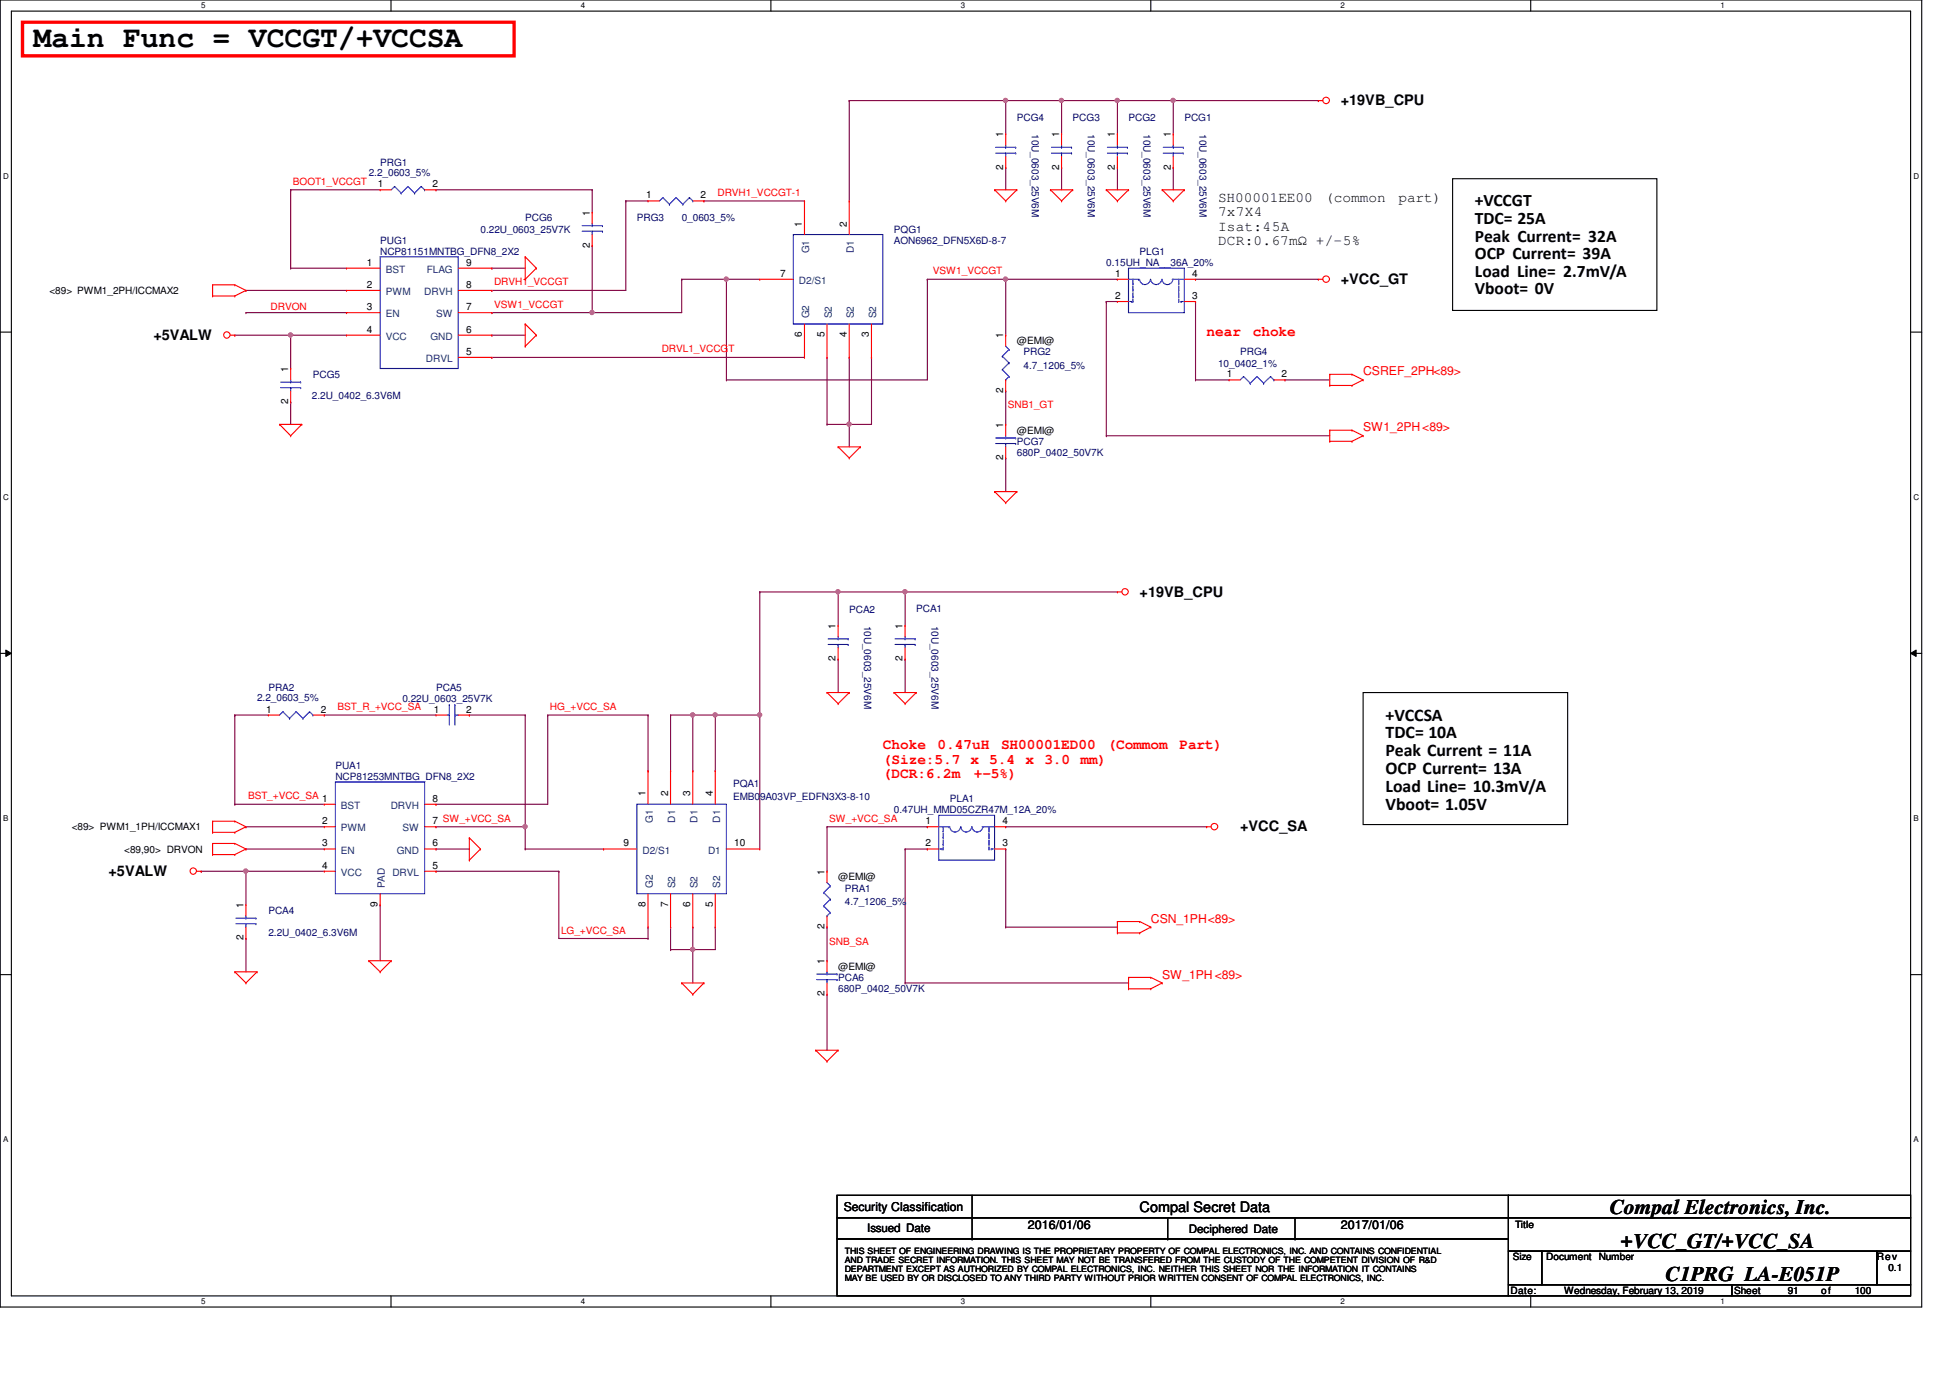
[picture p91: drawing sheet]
<svg xmlns="http://www.w3.org/2000/svg" width="297mm" height="210mm" viewBox="0 0 297 210" stroke-linecap="round" stroke-linejoin="round" font-family="sans-serif">
<defs><g id="words">
<text font-size="4.5" x="5.1" y="7.2">Main Func = VCCGT/+VCCSA</text>
<g font-size="3.2">
<text x="245.1" y="184.9">Compal Electronics, Inc.</text>
<text x="246.8" y="190.1">+VCC_GT/+VCC_SA</text>
<text x="253.6" y="195.2">C1PRG LA-E051P</text>
</g>
<g font-size="2.7">
<text x="224.7" y="31.5">+VCCGT</text>
<text x="224.7" y="34.1">TDC= 25A</text>
<text x="224.7" y="36.8">Peak Current= 32A</text>
<text x="224.7" y="39.5">OCP Current= 39A</text>
<text x="224.7" y="42.1">Load Line= 2.7mV/A</text>
<text x="224.7" y="44.8">Vboot= 0V</text>
<text x="211.1" y="109.8">+VCCSA</text>
<text x="211.1" y="112.5">TDC= 10A</text>
<text x="211.1" y="115.2">Peak Current = 11A</text>
<text x="211.1" y="117.9">OCP Current= 13A</text>
<text x="211.1" y="120.6">Load Line= 10.3mV/A</text>
<text x="211.1" y="123.3">Vboot= 1.05V</text>
</g>
<g font-size="2.2">
<text x="204.3" y="16">+19VB_CPU</text>
<text x="185.5" y="30.7">SH00001EE00</text>
<text x="185.5" y="32.9">7x7X4</text>
<text x="185.5" y="35.1">Isat:45A</text>
<text x="201.9" y="30.7">(common</text>
<text x="213" y="30.7">part)</text>
<text x="185.5" y="37.3">DCR:0.67mΩ +/-5%</text>
<text x="204.3" y="43.3">+VCC_GT</text>
<text x="23.4" y="51.8">+5VALW</text>
<text x="173.6" y="90.9">+19VB_CPU</text>
<text x="188.9" y="126.6">+VCC_SA</text>
<text x="16.5" y="133.4">+5VALW</text>
<text x="173.6" y="184.6">Compal Secret Data</text>
</g>
<g font-size="2.2" fill="#f00">
<text x="183.8" y="51.2">near</text>
<text x="190.8" y="51.2">choke</text>
<text x="134.5" y="114.1">Choke</text>
<text x="134.5" y="116.3">(Size:5.7 x</text>
<text x="134.5" y="118.5">(DCR:6.2m</text>
<text x="142.8" y="114.1">0.47uH</text>
<text x="148.3" y="118.5">+-5%)</text>
<text x="150.7" y="116.3">5.4</text>
<text x="152.5" y="114.1">SH00001ED00</text>
<text x="156.2" y="116.3">x</text>
<text x="159.1" y="116.3">3.0</text>
<text x="164.6" y="116.3">mm)</text>
<text x="168.7" y="114.1">(Commom</text>
<text x="179.7" y="114.1">Part)</text>
</g>
<g font-size="1.9" fill="#f00">
<text x="207.6" y="57.1">CSREF_2PH&lt;89&gt;</text>
<text x="207.6" y="65.7">SW1_2PH&lt;89&gt;</text>
<text x="175.3" y="140.5">CSN_1PH&lt;89&gt;</text>
<text x="177" y="149.1">SW_1PH&lt;89&gt;</text>
</g>
<g font-size="1.9">
<text x="128.5" y="184.4">Security Classification</text>
<text x="156.6" y="187.2">2016/01/06</text>
<text x="204.2" y="187.2">2017/01/06</text>
</g>
<g font-size="1.8">
<text x="132.1" y="187.6">Issued Date</text>
<text x="181.1" y="187.8">Deciphered Date</text>
</g>
<g font-size="1.5">
<text x="152.8" y="20.9" transform="rotate(-90 152.8 20.9)">1</text>
<text x="161.3" y="20.9" transform="rotate(-90 161.3 20.9)">1</text>
<text x="169.8" y="20.9" transform="rotate(-90 169.8 20.9)">1</text>
<text x="178.3" y="20.9" transform="rotate(-90 178.3 20.9)">1</text>
<text x="57.6" y="28.5">1</text>
<text x="65.9" y="28.5">2</text>
<text x="152.8" y="25.9" transform="rotate(-90 152.8 25.9)">2</text>
<text x="161.3" y="25.9" transform="rotate(-90 161.3 25.9)">2</text>
<text x="169.8" y="25.9" transform="rotate(-90 169.8 25.9)">2</text>
<text x="178.3" y="25.9" transform="rotate(-90 178.3 25.9)">2</text>
<text x="89.8" y="32.8" transform="rotate(-90 89.8 32.8)">1</text>
<text x="98.4" y="30.2">1</text>
<text x="106.7" y="30.2">2</text>
<text x="122.2" y="34.5" transform="rotate(-90 122.2 34.5)">1</text>
<text x="129" y="34.5" transform="rotate(-90 129 34.5)">2</text>
<text x="55.9" y="40.5">1</text>
<text x="71" y="40.5">9</text>
<text x="89.8" y="37.8" transform="rotate(-90 89.8 37.8)">2</text>
<text x="7.5" y="44.8">&lt;89&gt; PWM1_2PH/ICCMAX2</text>
<text x="55.9" y="47.2">3</text>
<text x="55.9" y="43.9">2</text>
<text x="71" y="47.2">7</text>
<text x="71" y="43.9">8</text>
<text x="118.8" y="42.2">7</text>
<text x="169.9" y="45.5">2</text>
<text x="169.9" y="42.2">1</text>
<text x="181.6" y="42.2">4</text>
<text x="181.6" y="45.5">3</text>
<text x="55.9" y="50.7">4</text>
<text x="71" y="50.7">6</text>
<text x="122.2" y="51.4" transform="rotate(-90 122.2 51.4)">6</text>
<text x="125.6" y="51.4" transform="rotate(-90 125.6 51.4)">5</text>
<text x="129" y="51.4" transform="rotate(-90 129 51.4)">4</text>
<text x="132.4" y="51.4" transform="rotate(-90 132.4 51.4)">3</text>
<text x="152.8" y="51.6" transform="rotate(-90 152.8 51.6)">1</text>
<text x="154.9" y="52.4">@EMI@</text>
<text x="43.9" y="56.7" transform="rotate(-90 43.9 56.7)">1</text>
<text x="71" y="54.1">5</text>
<text x="152.8" y="59.9" transform="rotate(-90 152.8 59.9)">2</text>
<text x="186.9" y="57.5">1</text>
<text x="195.2" y="57.5">2</text>
<text x="43.9" y="61.6" transform="rotate(-90 43.9 61.6)">2</text>
<text x="152.8" y="65.2" transform="rotate(-90 152.8 65.2)">1</text>
<text x="152.8" y="70.1" transform="rotate(-90 152.8 70.1)">2</text>
<text x="154.9" y="66">@EMI@</text>
<text x="127.3" y="95.8" transform="rotate(-90 127.3 95.8)">1</text>
<text x="137.5" y="95.8" transform="rotate(-90 137.5 95.8)">1</text>
<text x="127.3" y="100.7" transform="rotate(-90 127.3 100.7)">2</text>
<text x="137.5" y="100.7" transform="rotate(-90 137.5 100.7)">2</text>
<text x="40.6" y="108.5">1</text>
<text x="48.8" y="108.5">2</text>
<text x="66.1" y="108.5">1</text>
<text x="71" y="108.5">2</text>
<text x="49.1" y="125.6">2</text>
<text x="65.9" y="122.1">8</text>
<text x="65.9" y="125.6">7 SW_+VCC_SA</text>
<text x="98.3" y="121.3" transform="rotate(-90 98.3 121.3)">1</text>
<text x="101.8" y="121.3" transform="rotate(-90 101.8 121.3)">2</text>
<text x="105.1" y="121.3" transform="rotate(-90 105.1 121.3)">3</text>
<text x="108.6" y="121.3" transform="rotate(-90 108.6 121.3)">4</text>
<text x="141" y="125.6">1</text>
<text x="152.7" y="125.6">4</text>
<text x="10.9" y="126.5">&lt;89&gt; PWM1_1PH/ICCMAX1</text>
<text x="18.9" y="129.9">&lt;89,90&gt; DRVON</text>
<text x="49.1" y="128.9">3</text>
<text x="65.9" y="128.9">6</text>
<text x="95" y="128.9">9</text>
<text x="111.8" y="128.9">10</text>
<text x="141" y="128.9">2</text>
<text x="152.7" y="128.9">3</text>
<text x="49.1" y="132.3">4</text>
<text x="65.9" y="132.3">5</text>
<text x="125.6" y="133.3" transform="rotate(-90 125.6 133.3)">1</text>
<text x="127.7" y="134.1">@EMI@</text>
<text x="37.1" y="143.2" transform="rotate(-90 37.1 143.2)">2</text>
<text x="37.1" y="138.3" transform="rotate(-90 37.1 138.3)">1</text>
<text x="57.5" y="138.2" transform="rotate(-90 57.5 138.2)">9</text>
<text x="98.3" y="138.2" transform="rotate(-90 98.3 138.2)">8</text>
<text x="101.8" y="138.2" transform="rotate(-90 101.8 138.2)">7</text>
<text x="105.1" y="138.2" transform="rotate(-90 105.1 138.2)">6</text>
<text x="108.6" y="138.2" transform="rotate(-90 108.6 138.2)">5</text>
<text x="125.6" y="141.6" transform="rotate(-90 125.6 141.6)">2</text>
<text x="125.6" y="146.8" transform="rotate(-90 125.6 146.8)">1</text>
<text x="127.7" y="147.7">@EMI@</text>
<text x="125.6" y="151.8" transform="rotate(-90 125.6 151.8)">2</text>
<text x="230.5" y="192">Size</text>
<text x="230.8" y="187.1">Title</text>
<text x="235.5" y="192">Document</text>
<text x="243.5" y="192">Number</text>
<text x="285.9" y="192">Rev</text>
<text x="230.1" y="197.1">Date:</text>
<text x="238.3" y="197.1">Wednesday, February 13, 2019</text>
<text x="264.2" y="197.1">Sheet</text>
<text x="272.3" y="197.1">91</text>
<text x="277.4" y="197.1">of</text>
<text x="282.5" y="197.1">100</text>
<text x="287.6" y="193.7">0.1</text>
</g>
<g font-size="1.5" fill="#000080">
<text x="154.9" y="18.4">PCG4</text>
<text x="157.2" y="20.4" transform="rotate(90 157.2 20.4)">10U_0603_25V6M</text>
<text x="163.4" y="18.4">PCG3</text>
<text x="165.7" y="20.4" transform="rotate(90 165.7 20.4)">10U_0603_25V6M</text>
<text x="171.9" y="18.4">PCG2</text>
<text x="174.2" y="20.4" transform="rotate(90 174.2 20.4)">10U_0603_25V6M</text>
<text x="180.4" y="18.4">PCG1</text>
<text x="182.7" y="20.4" transform="rotate(90 182.7 20.4)">10U_0603_25V6M</text>
<text x="56.2" y="26.8">2.2_0603_5%</text>
<text x="57.9" y="25.2">PRG1</text>
<text x="73.2" y="35.4">0.22U_0603_25V7K</text>
<text x="80" y="33.7">PCG6</text>
<text x="97" y="33.7">PRG3</text>
<text x="103.8" y="33.7">0_0603_5%</text>
<text x="136.2" y="35.4">PQG1</text>
<text x="57.9" y="37.1">PUG1</text>
<text x="57.9" y="38.8">NCP81151MNTBG_DFN8_2X2</text>
<text x="136.2" y="37.1">AON6962_DFN5X6D-8-7</text>
<text x="168.5" y="40.5">0.15UH_NA__36A_20%</text>
<text x="173.6" y="38.8">PLG1</text>
<text x="47.7" y="57.5">PCG5</text>
<text x="155.9" y="54.1">PRG2</text>
<text x="155.9" y="56.2">4.7_1206_5%</text>
<text x="185.5" y="55.8">10_0402_1%</text>
<text x="188.9" y="54.1">PRG4</text>
<text x="47.5" y="60.8">2.2U_0402_6.3V6M</text>
<text x="154.9" y="67.8">PCG7</text>
<text x="154.9" y="69.5">680P_0402_50V7K</text>
<text x="129.4" y="93.3">PCA2</text>
<text x="131.6" y="95.3" transform="rotate(90 131.6 95.3)">10U_0603_25V6M</text>
<text x="139.6" y="93.3">PCA1</text>
<text x="141.9" y="95.3" transform="rotate(90 141.9 95.3)">10U_0603_25V6M</text>
<text x="39.2" y="106.7">2.2_0603_5%</text>
<text x="40.9" y="105.2">PRA2</text>
<text x="61.3" y="106.9">0.22U_0603_25V7K</text>
<text x="66.4" y="105.2">PCA5</text>
<text x="51.1" y="117.1">PUA1</text>
<text x="51.1" y="118.8">NCP81253MNTBG_DFN8_2X2</text>
<text x="111.7" y="119.8">PQA1</text>
<text x="111.7" y="121.9">EMB09A03VP_EDFN3X3-8-10</text>
<text x="136.2" y="123.9">0.47UH_MMD05CZR47M_12A_20%</text>
<text x="144.7" y="122.2">PLA1</text>
<text x="128.7" y="135.8">PRA1</text>
<text x="128.7" y="137.9">4.7_1206_5%</text>
<text x="40.9" y="139.2">PCA4</text>
<text x="40.9" y="142.6">2.2U_0402_6.3V6M</text>
<text x="127.7" y="149.4">PCA6</text>
<text x="127.7" y="151.1">680P_0402_50V7K</text>
</g>
<g font-size="1.5" fill="#f00">
<text x="44.6" y="28.2">BOOT1_VCCGT</text>
<text x="109.3" y="29.8">DRVH1_VCCGT-1</text>
<text x="142.1" y="41.8">VSW1_VCCGT</text>
<text x="41.2" y="47.3">DRVON</text>
<text x="75.3" y="46.9">VSW1_VCCGT</text>
<text x="75.3" y="43.5">DRVH1_VCCGT</text>
<text x="100.8" y="53.7">DRVL1_VCCGT</text>
<text x="153.5" y="62.2">SNB1_GT</text>
<text x="51.4" y="108.2">BST_R_+VCC_SA</text>
<text x="83.8" y="108.2">HG_+VCC_SA</text>
<text x="37.8" y="121.7">BST_+VCC_SA 1</text>
<text x="126.3" y="125.2">SW_+VCC_SA</text>
<text x="85.5" y="142.2">LG_+VCC_SA</text>
<text x="126.3" y="143.9">SNB_SA</text>
</g>
<g font-size="1.5" fill="#004080">
<text x="58.8" y="41.6">BST</text>
<text x="65" y="41.6">FLAG</text>
<text x="123.3" y="38.6" transform="rotate(-90 123.3 38.6)">G1</text>
<text x="130.1" y="38.5" transform="rotate(-90 130.1 38.5)">D1</text>
<text x="58.8" y="45">PWM</text>
<text x="64.6" y="45">DRVH</text>
<text x="121.7" y="43.3">D2/S1</text>
<text x="58.8" y="51.8">VCC</text>
<text x="58.8" y="48.3">EN</text>
<text x="65.6" y="51.8">GND</text>
<text x="66.4" y="48.3">SW</text>
<text x="123.3" y="48.5" transform="rotate(-90 123.3 48.5)">G2</text>
<text x="126.7" y="48.5" transform="rotate(-90 126.7 48.5)">S2</text>
<text x="130.1" y="48.5" transform="rotate(-90 130.1 48.5)">S2</text>
<text x="133.5" y="48.5" transform="rotate(-90 133.5 48.5)">S2</text>
<text x="64.9" y="55.2">DRVL</text>
<text x="51.9" y="123.2">BST</text>
<text x="59.5" y="123.2">DRVH</text>
<text x="99.4" y="125.4" transform="rotate(-90 99.4 125.4)">G1</text>
<text x="102.9" y="125.3" transform="rotate(-90 102.9 125.3)">D1</text>
<text x="106.2" y="125.3" transform="rotate(-90 106.2 125.3)">D1</text>
<text x="109.7" y="125.3" transform="rotate(-90 109.7 125.3)">D1</text>
<text x="51.9" y="130">EN</text>
<text x="51.9" y="126.7">PWM</text>
<text x="60.4" y="130">GND</text>
<text x="61.3" y="126.7">SW</text>
<text x="97.9" y="130">D2/S1</text>
<text x="107.9" y="130">D1</text>
<text x="51.9" y="133.4">VCC</text>
<text x="58.6" y="135.3" transform="rotate(-90 58.6 135.3)">PAD</text>
<text x="59.8" y="133.4">DRVL</text>
<text x="99.4" y="135.3" transform="rotate(-90 99.4 135.3)">G2</text>
<text x="102.9" y="135.3" transform="rotate(-90 102.9 135.3)">S2</text>
<text x="106.2" y="135.3" transform="rotate(-90 106.2 135.3)">S2</text>
<text x="109.7" y="135.3" transform="rotate(-90 109.7 135.3)">S2</text>
</g>
<g font-size="1.3">
<text x="128.7" y="191.1">THIS SHEET OF ENGINEERING DRAWING IS THE PROPRIETARY PROPERTY OF COMPAL ELECTRONICS, INC. AND CONTAINS CONFIDENTIAL</text>
<text x="128.7" y="192.4">AND TRADE SECRET INFORMATION. THIS SHEET MAY NOT BE TRANSFERED FROM THE CUSTODY OF THE COMPETENT DIVISION OF R&amp;D</text>
<text x="128.7" y="193.8">DEPARTMENT EXCEPT AS AUTHORIZED BY COMPAL ELECTRONICS, INC. NEITHER THIS SHEET NOR THE INFORMATION IT CONTAINS</text>
<text x="128.7" y="195.2">MAY BE USED BY OR DISCLOSED TO ANY THIRD PARTY WITHOUT PRIOR WRITTEN CONSENT OF COMPAL ELECTRONICS, INC.</text>
</g>
<g font-size="1.2">
<text x="30.6" y="1.3">5</text>
<text x="88.5" y="1.3">4</text>
<text x="146.3" y="1.3">3</text>
<text x="204.2" y="1.3">2</text>
<text x="262.1" y="1.3">1</text>
<text x=".5" y="27.2">D</text>
<text x="291.5" y="27.2">D</text>
<text x=".5" y="76.1">C</text>
<text x="291.5" y="76.1">C</text>
<text x=".5" y="125.1">B</text>
<text x="291.5" y="125.1">B</text>
<text x=".5" y="174">A</text>
<text x="291.5" y="174">A</text>
<text x="30.6" y="198.7">5</text>
<text x="88.5" y="198.7">4</text>
<text x="146.3" y="198.7">3</text>
<text x="204.2" y="198.7">2</text>
<text x="262.1" y="198.7">1</text>
</g>
</g></defs>
<path d="M0 0h292.7v199.1h-292.7zM1.7 1.7h289.3v195.7h-289.3z" fill="none" stroke="#000" stroke-width=".17"/>
<g fill="#fff">
<path d="M30.6 .2h.7v1.3h-.7z"/>
<path d="M30.6 197.6h.7v1.3h-.7z"/>
</g>
<path d="M59.6 0v1.7M59.6 197.4v1.7" fill="none" stroke="#000" stroke-width=".17"/>
<g fill="#fff">
<path d="M88.5 .2h.6v1.3h-.6z"/>
<path d="M88.5 197.6h.6v1.3h-.6z"/>
</g>
<path d="M117.4 0v1.7M117.4 197.4v1.7" fill="none" stroke="#000" stroke-width=".17"/>
<g fill="#fff">
<path d="M146.3 .2h.7v1.3h-.7z"/>
<path d="M146.3 197.6h.7v1.3h-.7z"/>
</g>
<path d="M175.3 0v1.7M175.3 197.4v1.7" fill="none" stroke="#000" stroke-width=".17"/>
<g fill="#fff">
<path d="M204.2 .2h.6v1.3h-.6z"/>
<path d="M204.2 197.6h.6v1.3h-.6z"/>
</g>
<path d="M233.2 0v1.7M233.2 197.4v1.7" fill="none" stroke="#000" stroke-width=".17"/>
<g fill="#fff">
<path d="M262.1 .2h.6v1.3h-.6z"/>
<path d="M262.1 197.6h.6v1.3h-.6z"/>
<path d="M.5 26.1h.8v1.4h-.8z"/>
<path d="M291.5 26.1h.8v1.4h-.8z"/>
<path d="M.5 75h.8v1.4h-.8z"/>
<path d="M291.5 75h.8v1.4h-.8z"/>
</g>
<path d="M0 50.6h1.7M291 50.6h1.7" fill="none" stroke="#000" stroke-width=".17"/>
<g fill="#fff">
<path d="M.5 124h.7v1.3h-.7z"/>
<path d="M291.5 124h.7v1.3h-.7z"/>
</g>
<path d="M0 99.5h1.7M291 99.5h1.7" fill="none" stroke="#000" stroke-width=".17"/>
<path d="M.9 99l.8 .5-.8 .5zM291 99.5l.9-.5v1z" fill="#000"/>
<path d="M.9 99l.8 .5-.8 .5zM291 99.5l.9-.5v1z" fill="none" stroke="#000" stroke-width=".15"/>
<g fill="#fff">
<path d="M.5 172.9h.7v1.3h-.7z"/>
<path d="M291.5 172.9h.7v1.3h-.7z"/>
</g>
<path d="M221.3 27.2h31.1v20.1h-31.1zM207.6 105.5h31.2v20.1h-31.2zM0 148.5h1.7M291 148.5h1.7" fill="none" stroke="#000" stroke-width=".17"/>
<path d="M3.4 3.4h74.9v5.1h-74.9z" fill="none" stroke="#f00" stroke-width=".51"/>
<path d="M129.4 15.3h.1M129.4 15.3v15.3M107.2 30.6h.1M107.2 30.6h15.4M141.3 42.5h.1M141.3 42.5h11.9M153.2 42.5h.1M153.2 42.5v8.6M153.2 59.6h.1M153.2 59.6v5M153.2 69.8h.1M153.2 69.8v5.1" fill="none" stroke="#800040" stroke-width=".17"/>
<circle cx="153.2" cy="42.5" r=".32" fill="#f0f"/>
<circle cx="153.2" cy="42.5" r=".32" fill="none" stroke="#f0f" stroke-width=".17"/>
<path d="M129.4 54.4h.1M129.4 54.4v10.2M132.8 54.4h.1M132.8 54.4v10.2h-3.4M129.4 64.6h.1M168.5 66.4h.1M168.5 66.4h34.1" fill="none" stroke="#800040" stroke-width=".17"/>
<circle cx="129.3" cy="64.6" r=".32" fill="#f0f"/>
<circle cx="129.3" cy="64.6" r=".32" fill="none" stroke="#f0f" stroke-width=".17"/>
<path d="M153.2 15.3h.1M153.2 15.3v5.1M161.7 15.3h8.5M170.2 15.3h.1M153.2 42.5h.1M153.2 42.5h17M129.4 64.6h.1M129.4 64.6v3.5" fill="none" stroke="#800040" stroke-width=".17"/>
<circle cx="161.7" cy="15.3" r=".32" fill="#f0f"/>
<circle cx="161.7" cy="15.3" r=".32" fill="none" stroke="#f0f" stroke-width=".17"/>
<circle cx="170.2" cy="15.3" r=".32" fill="#f0f"/>
<circle cx="170.2" cy="15.3" r=".32" fill="none" stroke="#f0f" stroke-width=".17"/>
<path d="M129.4 15.3h.1M129.4 15.3h23.8M161.7 15.3h.1M161.7 15.3v5.1M153.2 25.5h.1M153.2 25.5v3.4M161.7 25.5h.1M161.7 25.5v3.4" fill="none" stroke="#800040" stroke-width=".17"/>
<circle cx="153.2" cy="15.3" r=".32" fill="#f0f"/>
<circle cx="153.2" cy="15.3" r=".32" fill="none" stroke="#f0f" stroke-width=".17"/>
<path d="M153.2 15.3h.1M153.2 15.3h8.5M103.8 42.5h.1M103.8 42.5h11.9M110.7 42.5h.1M110.7 42.5v15.4" fill="none" stroke="#800040" stroke-width=".17"/>
<circle cx="110.6" cy="42.5" r=".32" fill="#f0f"/>
<circle cx="110.6" cy="42.5" r=".32" fill="none" stroke="#f0f" stroke-width=".17"/>
<g fill="none" stroke="#800040" stroke-width=".17">
<path d="M95.3 30.6v13.6h-20.4M95.3 30.6h.1M95.3 30.6h3.4M37.5 44.2h.1M37.5 44.2h15.3M37.5 47.6h.1M37.5 47.6h15.3M44.3 51.1h.1M44.3 51.1v5M74.9 44.2h.1M90.2 47.6h.1M103.8 42.5h.1"/>
<path d="M103.8 42.5v5.1h-13.6M110.7 57.9h.1M126 54.4h.1M126 54.4v10.2M141.3 42.5h.1M141.3 42.5v15.4h-30.6M168.5 45.9h.1M168.5 45.9v20.5M168.5 45.9h1.7M182.1 45.9h.1M182.1 42.5h.1M182.1 45.9v12"/>
<path d="M182.1 42.5h18.7M44.3 61.3h.1M44.3 61.3v3.3M126 64.6h.1M126 64.6h3.4"/>
</g>
<circle cx="44.3" cy="51" r=".32" fill="#f0f"/>
<circle cx="44.3" cy="51" r=".32" fill="none" stroke="#f0f" stroke-width=".17"/>
<path d="M90.2 37.4h.1M90.2 37.4v10.2M35.8 51.1h.1M35.8 51.1h17M44.3 51.1h.1" fill="none" stroke="#800040" stroke-width=".17"/>
<circle cx="90.2" cy="47.6" r=".32" fill="#f0f"/>
<circle cx="90.2" cy="47.6" r=".32" fill="none" stroke="#f0f" stroke-width=".17"/>
<g fill="none" stroke="#800040" stroke-width=".17">
<path d="M44.3 28.9h.1M44.3 28.9h13.6M44.3 28.9v12M66.4 28.9h.1M66.4 28.9h23.8M90.2 28.9h.1M90.2 28.9v3.4M44.3 40.9h.1M44.3 40.9h8.5M74.9 40.9h.1M74.9 40.9h5.1M74.9 51.1h.1"/>
<path d="M74.9 51.1h5.1M74.9 54.4h.1M74.9 54.4h47.7M74.9 47.6h.1M74.9 47.6h15.3M182.1 57.9h.1M182.1 57.9h5.1M195.7 57.9h.1M195.7 57.9h6.9M30.6 132.7h.1M30.6 132.7h18.8M37.5 132.7h.1"/>
<path d="M37.5 132.7v5.1"/>
</g>
<circle cx="37.4" cy="132.7" r=".32" fill="#f0f"/>
<circle cx="37.4" cy="132.7" r=".32" fill="none" stroke="#f0f" stroke-width=".17"/>
<g fill="none" stroke="#800040" stroke-width=".17">
<path d="M127.7 90.2h.1M127.7 90.2v5.1M127.7 90.2h10.2M137.9 90.2h.1M137.9 90.2v5.1M35.8 108.9h.1M35.8 108.9h5.1M35.8 108.9v13.6M83.4 108.9h15.3M83.4 108.9h.1M83.4 108.9v13.6h-17M98.7 108.9h.1"/>
<path d="M127.7 100.4h.1M127.7 100.4v5.1M137.9 100.4h.1M137.9 100.4v5.1M35.8 122.5h.1M35.8 122.5h13.6M37.5 129.3h.1M37.5 125.9h.1M37.5 129.3h11.9M37.5 125.9h11.9M57.9 137.8h.1M57.9 137.8v8.5"/>
<path d="M66.4 122.5h.1M66.4 129.3h.1M66.4 132.7h.1M66.4 129.3h5.1M66.4 132.7h18.7M85.1 132.7h.1M85.1 132.7v10.3h13.6M126 125.9h15.3M126 125.9h.1M126 125.9v6.8M137.9 129.3h.1M137.9 129.3v20.4"/>
<path d="M141.3 125.9h.1M37.5 143h.1M37.5 143v5M98.7 143h.1M126 151.5h.1M126 151.5v8.5M126 141.2h.1M126 141.2v5.1M137.9 149.7h.1M137.9 149.7h34"/>
</g>
<circle cx="127.6" cy="90.1" r=".32" fill="#f0f"/>
<circle cx="127.6" cy="90.1" r=".32" fill="none" stroke="#f0f" stroke-width=".17"/>
<path d="M105.5 141.2h.1M105.5 141.2v3.5" fill="none" stroke="#800040" stroke-width=".17"/>
<circle cx="105.5" cy="144.6" r=".32" fill="#f0f"/>
<circle cx="105.5" cy="144.6" r=".32" fill="none" stroke="#f0f" stroke-width=".17"/>
<g fill="none" stroke="#800040" stroke-width=".17">
<path d="M71.5 108.9h.1M71.5 108.9h8.5M80 108.9h.1M80 108.9v17h-13.6M66.4 125.9h.1M137.9 129.3h3.4M141.3 129.3h.1M153.2 125.9h.1M153.2 125.9h30.6M102.1 144.7h.1M102.1 141.2h.1M102.1 141.2v3.5"/>
<path d="M105.5 144.7h.1M105.5 144.7v5M109 141.2h.1M109 141.2v3.5h-6.9"/>
</g>
<circle cx="80" cy="125.9" r=".32" fill="#f0f"/>
<circle cx="80" cy="125.9" r=".32" fill="none" stroke="#f0f" stroke-width=".17"/>
<path d="M115.7 90.2h.1M115.7 90.2v18.7" fill="none" stroke="#800040" stroke-width=".17"/>
<circle cx="115.7" cy="108.9" r=".32" fill="#f0f"/>
<circle cx="115.7" cy="108.9" r=".32" fill="none" stroke="#f0f" stroke-width=".17"/>
<path d="M49.4 108.9h.1M49.4 108.9h17M102.1 108.9h.1M102.1 117.4h.1M102.1 108.9h3.4v8.5M102.1 108.9v8.5M105.5 117.4h.1M109 117.4h.1M109 108.9v8.5" fill="none" stroke="#800040" stroke-width=".17"/>
<circle cx="105.5" cy="108.9" r=".32" fill="#f0f"/>
<circle cx="105.5" cy="108.9" r=".32" fill="none" stroke="#f0f" stroke-width=".17"/>
<path d="M105.5 108.9h10.2M109 108.9h.1M115.7 108.9h.1M115.7 108.9v20.4" fill="none" stroke="#800040" stroke-width=".17"/>
<circle cx="108.9" cy="108.9" r=".32" fill="#f0f"/>
<circle cx="108.9" cy="108.9" r=".32" fill="none" stroke="#f0f" stroke-width=".17"/>
<path d="M115.7 90.2h.1M115.7 90.2h12M137.9 90.2h.1M137.9 90.2h32.3M98.7 117.4h.1M98.7 108.9v8.5M153.2 129.3h.1M153.2 129.3v11.9M98.7 141.2h.1M98.7 141.2v1.8M153.2 141.2h.1M153.2 141.2h17" fill="none" stroke="#800040" stroke-width=".17"/>
<circle cx="137.8" cy="90.1" r=".32" fill="#f0f"/>
<circle cx="137.8" cy="90.1" r=".32" fill="none" stroke="#f0f" stroke-width=".17"/>
<g fill="none" stroke="#800040" stroke-width=".17">
<path d="M170.2 15.3h.1M170.2 15.3v5.1M170.2 15.3h30.6M178.7 15.3h.1M178.7 15.3v5.1M200.8 15.3h.1M170.2 25.5h.1M170.2 25.5v3.4M178.7 25.5h.1M178.7 25.5v3.4M80 129.3h.1M80 129.3h11.9"/>
<path d="M80 125.9v3.4M91.9 129.3h.1"/>
</g>
<circle cx="178.7" cy="15.3" r=".32" fill="#f0f"/>
<circle cx="178.7" cy="15.3" r=".32" fill="none" stroke="#f0f" stroke-width=".17"/>
<g fill="none" stroke="#f00" stroke-width=".17">
<path d="M200.8 15.3h.1M200.8 15.3h.7M57.9 28.9h.1M57.9 28.9h1.7M64.7 28.9h1.7M66.4 28.9h.1M80 39.1h.1M80 39.1v3.4M80 39.1l1.7 1.8M90.2 37.4h.1M90.2 35.7v1.7M90.2 32.3h.1"/>
<path d="M90.2 32.3v1.7M98.7 30.6h.1M98.7 30.6h1.8M105.5 30.6h1.7M107.2 30.6h.1M122.5 30.6h.1M122.5 30.6v5.1M129.4 30.6h.1M129.4 30.6v5.1M151.5 28.9h.1M151.5 28.9h3.4M151.5 28.9l1.7 1.7"/>
<path d="M153.2 25.5h.1M153.2 23.8v1.7M153.2 20.4h.1M153.2 20.4v1.7M153.2 30.6h.1M154.9 28.9h.1M154.9 28.9l-1.7 1.7M160 28.9h.1M160 28.9h3.4M160 28.9l1.7 1.7M161.7 25.5h.1M161.7 23.8v1.7"/>
<path d="M161.7 20.4h.1M161.7 20.4v1.7M161.7 30.6h.1M163.4 28.9h.1M163.4 28.9l-1.7 1.7M168.5 28.9h.1M168.5 28.9h3.4M168.5 28.9l1.7 1.7M170.2 25.5h.1M170.2 23.8v1.7M170.2 20.4h.1M170.2 20.4v1.7"/>
<path d="M170.2 30.6h.1M171.9 28.9h.1M171.9 28.9l-1.7 1.7M177 28.9h.1M177 28.9h3.4M177 28.9l1.7 1.7M178.7 25.5h.1M178.7 23.8v1.7M178.7 20.4h.1M178.7 20.4v1.7M178.7 30.6h.1M180.4 28.9h.1"/>
<path d="M180.4 28.9l-1.7 1.7M32.4 45.1h.1M32.4 43.4h.1M32.4 45.1h3.4M32.4 43.4v1.7M32.4 43.4h3.4M35.1 51.1h.7M35.8 51.1h.1M35.8 45.1h.1M35.8 43.4h.1M35.8 43.4l1.7 .8M37.5 44.2h.1"/>
<path d="M37.5 44.2l-1.7 .9M44.3 59.6v1.7M44.3 56.1h.1M44.3 56.1v1.8M52.8 51.1h.1M52.8 51.1h5.1M52.8 47.6h.1M52.8 47.6h5.1M52.8 44.2h.1M52.8 44.2h5.1M52.8 40.9h.1M52.8 40.9h5.1"/>
<path d="M69.8 54.4h5.1M69.8 51.1h5.1M69.8 47.6h5.1M69.8 44.2h5.1M69.8 40.9h5.1M74.9 54.4h.1M74.9 51.1h.1M74.9 47.6h.1M74.9 44.2h.1M74.9 40.9h.1M80 49.4h.1M80 52.7h.1"/>
<path d="M80 42.5h.1M80 49.4v3.3M80 49.4l1.7 1.7M81.7 51.1h.1M81.7 40.9h.1M81.7 51.1l-1.7 1.6M81.7 40.9l-1.7 1.6M115.7 42.5h.1M115.7 42.5h5.2M122.5 54.4h.1M122.5 49.4v5M126 54.4h.1"/>
<path d="M126 49.4v5M129.4 54.4h.1M129.4 49.4v5M132.7 54.4h.1M132.7 49.4v5M153.2 59.6h.1M153.2 57.9v1.7M153.2 51.1h.1M153.2 51.1v1.6M170.2 45.9h.1M170.2 45.9h1.7M170.2 42.5h.1"/>
<path d="M170.2 42.5h1.7M180.4 42.5h1.7M180.4 45.9h1.7M182.1 42.5h.1M182.1 45.9h.1M187.2 57.9h.1M187.2 57.9h1.7M194 57.9h1.7M195.7 57.9h.1M200.8 42.5h.1M200.8 42.5h.7M202.6 58.7h.1"/>
<path d="M202.6 57h.1M202.6 57v1.7M202.6 58.7h3.3M202.6 57h3.3M205.9 58.7h.1M205.9 57h.1M205.9 57l1.7 .9M207.6 57.9h.1M207.6 57.9l-1.7 .8M42.6 64.6h.1M42.6 64.6h3.4M42.6 64.6l1.7 1.8"/>
<path d="M44.3 61.3h.1M44.3 66.4h.1M46 64.6h.1M46 64.6l-1.7 1.8M127.7 68.1h.1M127.7 68.1h3.4M127.7 68.1l1.7 1.7M129.4 69.8h.1M131.1 68.1h.1M131.1 68.1l-1.7 1.7M151.5 74.9h.1M151.5 74.9h3.4"/>
<path d="M151.5 74.9l1.7 1.7M153.2 69.8h.1M153.2 68.1v1.7M153.2 64.6h.1M153.2 64.6v1.8M153.2 76.6h.1M154.9 74.9h.1M154.9 74.9l-1.7 1.7M202.6 67.2h.1M202.6 65.5h.1M202.6 67.2h3.3M202.6 65.5v1.7"/>
<path d="M202.6 65.5h3.3M205.9 67.2h.1M205.9 65.5h.1M205.9 65.5l1.7 .9M207.6 66.4h.1M207.6 66.4l-1.7 .8M127.7 98.7v1.7M127.7 95.3h.1M127.7 95.3v1.7M137.9 98.7v1.7M137.9 95.3h.1M137.9 95.3v1.7"/>
<path d="M170.2 90.2h.1M170.2 90.2h.7M40.9 108.9h.1M40.9 108.9h1.7M47.7 108.9h1.7M49.4 108.9h.1M66.4 108.9h.1M66.4 108.9h1.7M69.8 108.9h1.7M71.5 108.9h.1M98.7 117.4h.1M98.7 117.4v5.1"/>
<path d="M102.1 117.4h.1M102.1 117.4v5.1M105.5 117.4h.1M105.5 117.4v5.1M109 117.4h.1M109 117.4v5.1M126 105.5h.1M126 105.5h3.4M126 105.5l1.7 1.7M127.7 100.4h.1M127.7 107.2h.1M129.4 105.5h.1"/>
<path d="M129.4 105.5l-1.7 1.7M136.2 105.5h.1M136.2 105.5h3.4M136.2 105.5l1.7 1.7M137.9 100.4h.1M137.9 107.2h.1M139.6 105.5h.1M139.6 105.5l-1.7 1.7M30 132.7h.6M30.6 132.7h.1M32.4 126.8h.1M32.4 125.1h.1"/>
<path d="M32.4 125.1v1.7M32.4 126.8h3.4M32.4 125.1h3.4M32.4 130.2h.1M32.4 128.5h.1M32.4 128.5v1.7M32.4 130.2h3.4M32.4 128.5h3.4M35.8 126.8h.1M35.8 125.1h.1M35.8 125.1l1.7 .8M35.8 130.2h.1"/>
<path d="M35.8 128.5h.1M35.8 128.5l1.7 .8M37.5 137.8h.1M37.5 137.8v1.7M37.5 125.9h.1M37.5 125.9l-1.7 .9M37.5 129.3h.1M37.5 129.3l-1.7 .9M49.4 132.7h.1M49.4 132.7h1.7M49.4 129.3h.1M49.4 129.3h1.7"/>
<path d="M49.4 125.9h.1M49.4 125.9h1.7M49.4 122.5h.1M49.4 122.5h1.7M57.9 137.8h.1M57.9 136.1v1.7M64.7 122.5h1.7M64.7 125.9h1.7M64.7 129.3h1.7M64.7 132.7h1.7M66.4 122.5h.1M66.4 125.9h.1"/>
<path d="M66.4 129.3h.1M66.4 132.7h.1M71.5 127.6h.1M71.5 131h.1M71.5 127.6v3.4M71.5 127.6l1.7 1.7M73.2 129.3h.1M73.2 129.3l-1.7 1.7M91.9 129.3h.1M91.9 129.3h5.1M98.7 136.1v5.1M102.1 136.1v5.1"/>
<path d="M105.5 136.1v5.1M109 136.1v5.1M110.6 129.3h5.1M115.7 129.3h.1M126 139.5v1.7M126 132.7h.1M126 132.7v1.7M141.3 129.3h.1M141.3 129.3h1.7M141.3 125.9h.1M141.3 125.9h1.7M151.5 125.9h1.7"/>
<path d="M151.5 129.3h1.7M153.2 125.9h.1M153.2 129.3h.1M183.8 125.9h.1M183.8 125.9h.7M35.8 148h.1M35.8 148h3.4M35.8 148l1.7 1.7M37.5 143h.1M37.5 141.2v1.8M37.5 149.7h.1M39.2 148h.1"/>
<path d="M39.2 148l-1.7 1.7M56.2 146.3h.1M56.2 146.3h3.4M56.2 146.3l1.7 1.7M57.9 148h.1M59.6 146.3h.1M59.6 146.3l-1.7 1.7M98.7 141.2h.1M102.1 141.2h.1M103.8 149.7h.1M103.8 149.7h3.4M103.8 149.7l1.7 1.8"/>
<path d="M105.5 141.2h.1M105.5 151.5h.1M107.2 149.7h.1M107.2 149.7l-1.7 1.8M109 141.2h.1M124.2 160h.1M124.2 160h3.5M124.2 160l1.8 1.7M126 141.2h.1M126 151.5h.1M126 149.7v1.8M126 146.3h.1"/>
<path d="M126 146.3v1.7M127.7 160h.1M127.7 160l-1.7 1.7M170.2 142.1h.1M170.2 140.4h.1M170.2 142.1h3.4M170.2 140.4v1.7M170.2 140.4h3.4M171.9 150.6h.1M171.9 148.9h.1M171.9 150.6h3.4M171.9 148.9v1.7"/>
<path d="M171.9 148.9h3.4M173.6 142.1h.1M173.6 140.4h.1M173.6 140.4l1.7 .8M175.3 150.6h.1M175.3 148.9h.1M175.3 148.9l1.7 .8M175.3 141.2h.1M175.3 141.2l-1.7 .9M177 149.7h.1M177 149.7l-1.7 .9M126 161.7h.1"/>
<circle cx="202" cy="15.3" r=".5"/>
<circle cx="34.6" cy="51" r=".49"/>
<circle cx="202" cy="42.5" r=".5"/>
<circle cx="171.4" cy="90.1" r=".49"/>
<circle cx="29.4" cy="132.7" r=".49"/>
<circle cx="185" cy="125.9" r=".5"/>
</g>
<g fill="none" stroke="#000" stroke-width=".17">
<path d="M127.5 188.7h102.3v8.7h-102.3zM127.5 182.1h102.3v3.4h-102.3zM127.5 185.5h102.3v3.2h-102.3zM148.1 182.1v6.6M148.1 188.7h.1M148.1 185.5h.1M177.9 185.5v3.2M177.9 188.7h.1M197.3 185.5v3.2M197.3 188.7h.1M229.8 182.1h61.2v3.4h-61.2zM229.8 185.5h61.2v5.1h-61.2z"/>
<path d="M229.8 190.6h5.1v5.1h-5.1zM229.8 195.7h34v1.7h-34zM234.9 190.6h51v5.1h-51zM263.8 195.7h27.2v1.7h-27.2zM285.9 190.6h5.1v5.1h-5.1z"/>
</g>
<g fill="none" stroke="#00f" stroke-width=".17">
<path d="M57.9 39.1h11.9v17h-11.9zM60.1 28.4h.1M60.1 28.4l-.5 .5M60.1 28.4l1 1M61.1 29.4h.1M62.1 28.4h.1M62.1 28.4l-1 1M62.1 28.4l1.1 1M63.2 29.4h.1M64.2 28.4h.1M64.2 28.4l-1 1M64.2 28.4l.5 .5"/>
<path d="M64.7 28.9h.1M88.7 35.2h3.1M88.7 34.4h3.1M90.2 34.4h.1M90.2 35.2h.1M90.2 34v.4M90.2 35.2v.5M91.8 35.2h.1M91.8 34.4h.1M101 30.1h.1M101 30.1l-.5 .5M101 30.1l1 1"/>
<path d="M102 31.1h.1M103 30.1h.1M103 30.1l-1 1M103 30.1l1 1M104 31.1h.1M105 30.1h.1M105 30.1l-1 1M105 30.1l.5 .5M105.5 30.6h.1M120.9 35.7h13.6v13.7h-13.6zM151.7 23.3h3M151.7 22.4h3"/>
<path d="M153.2 22.4h.1M153.2 23.3h.1M153.2 22.1v.3M153.2 23.3v.5M154.7 23.3h.1M154.7 22.4h.1M160.2 23.3h3M160.2 22.4h3M161.7 22.4h.1M161.7 23.3h.1M161.7 22.1v.3M161.7 23.3v.5"/>
<path d="M163.2 23.3h.1M163.2 22.4h.1M168.7 23.3h3M168.7 22.4h3M170.2 22.4h.1M170.2 23.3h.1M170.2 22.1v.3M170.2 23.3v.5M171.7 23.3h.1M171.7 22.4h.1M177.2 23.3h3M177.2 22.4h3"/>
<path d="M178.7 22.4h.1M178.7 23.3h.1M178.7 22.1v.3M178.7 23.3v.5M180.2 23.3h.1M180.2 22.4h.1M42.8 59.1h3M42.8 58.2h3M44.3 58.2h.1M44.3 59.1h.1M44.3 57.9v.3M44.3 59.1v.5"/>
<path d="M45.8 59.1h.1M45.8 58.2h.1M152.7 54.3h.1M152.7 56.3h.1M152.7 54.3l1 1M152.7 56.3l1 1.1M153.2 57.9h.1M153.2 52.7l.5 .6M153.7 53.3h.1M153.7 55.3h.1M153.7 57.4h.1M153.7 53.3l-1 1"/>
<path d="M153.7 55.3l-1 1M153.7 57.4l-.5 .5M171.9 40.8h8.5v6.8h-8.5zM171.9 42.5h1.5M172.1 45.9h.3M172.4 45.9h.1M172.6 43.2h.1M172.6 45.9h.1M172.6 44.2h.1M172.6 45.3h.1M172.6 42.5v.7M172.6 43.6v.6"/>
<path d="M172.6 44.6v.7M172.6 45.6v.3M173.4 42.5h.1M173.6 42.5a.83 .83 0 0 0 .8 .8 .83 .83 0 0 0 .8-.8M175.3 42.5a.85 .85 0 0 0 .8 .8 .85 .85 0 0 0 .9-.8M177 42.5a.83 .83 0 0 0 .8 .8 .83 .83 0 0 0 .9-.8M178.5 42.5h1.9M179.6 43.2h.1M179.6 44.2h.1M179.6 45.9h.1M179.6 45.3h.1M179.6 42.5v.7"/>
<path d="M179.6 43.6v.6M179.6 44.6v.7M179.6 45.6v.3M179.9 45.9h.1M179.9 45.9h.3M180.4 42.5h.1M189.4 57.4h.1M189.4 57.4l-.5 .5M189.4 57.4l1 1M190.4 58.4h.1M191.5 57.4h.1M191.5 57.4l-1.1 1"/>
<path d="M191.5 57.4l1 1M192.5 58.4h.1M193.5 57.4h.1M193.5 57.4l-1 1M193.5 57.4l.5 .5M194 57.9h.1M151.7 67.6h3M151.7 66.7h3M153.2 66.7h.1M153.2 67.6h.1M153.2 66.4v.3M153.2 67.6v.5"/>
<path d="M154.7 67.6h.1M154.7 66.7h.1M126.1 98.2h3.1M126.1 97.3h3.1M127.7 97.3h.1M127.7 98.2h.1M127.7 97v.3M127.7 98.2v.5M129.2 98.2h.1M129.2 97.3h.1M136.3 98.2h3.1M136.3 97.3h3.1"/>
<path d="M137.9 97.3h.1M137.9 98.2h.1M137.9 97v.3M137.9 98.2v.5M139.4 98.2h.1M139.4 97.3h.1M43.1 108.4h.1M43.1 108.4l-.5 .5M43.1 108.4l1 1M44.1 109.4h.1M45.1 108.4h.1M45.1 108.4l-1 1"/>
<path d="M45.1 108.4l1 1M46.1 109.4h.1M47.2 108.4h.1M47.2 108.4l-1.1 1M47.2 108.4l.5 .5M47.7 108.9h.1M51.1 119.1h13.6v17h-13.6zM68.1 108.9h.3M68.4 108.9h.1M68.4 107.4h.1M68.4 107.4v3M69.3 107.4h.1"/>
<path d="M69.3 108.9h.1M69.3 108.9h.5M69.3 107.4v3M35.9 139.9h3.1M37.5 139.9h.1M37.5 139.5v.4M39 139.9h.1M97 122.5h13.7v13.6h-13.7zM125.5 136h.1M125.5 138h.1M125.5 136l1 1M125.5 138l1 1"/>
<path d="M126 139.5h.1M126 134.4l.5 .6M126.5 135h.1M126.5 137h.1M126.5 139h.1M126.5 135l-1 1M126.5 137l-1 1M126.5 139l-.5 .5M143 124.2h8.5v6.8h-8.5zM143 125.9h1.5M143.2 129.3h.3M143.5 129.3h.1"/>
<path d="M143.7 126.6h.1M143.7 129.3h.1M143.7 127.6h.1M143.7 128.6h.1M143.7 125.9v.7M143.7 127v.6M143.7 128v.6M143.7 129v.3M144.5 125.9h.1M144.7 125.9a.83 .83 0 0 0 .8 .8 .83 .83 0 0 0 .8-.8M146.4 125.9a.83 .83 0 0 0 .8 .8 .83 .83 0 0 0 .8-.8M148.1 125.9a.83 .83 0 0 0 .8 .8 .83 .83 0 0 0 .8-.8"/>
<path d="M149.6 125.9h1.9M150.7 126.6h.1M150.7 127.6h.1M150.7 129.3h.1M150.7 128.6h.1M150.7 125.9v.7M150.7 127v.6M150.7 128v.6M150.7 129v.3M151 129.3h.1M151 129.3h.3M151.5 125.9h.1"/>
<path d="M35.9 140.7h3.1M37.5 140.7h.1M37.5 140.7v.5M39 140.7h.1M124.4 149.2h3.1M124.4 148.4h3.1M126 148.4h.1M126 149.2h.1M126 148v.4M126 149.2v.5M127.5 149.2h.1M127.5 148.4h.1"/>
</g>
<circle cx="153.2" cy="42.5" r=".32" fill="#f0f"/>
<circle cx="153.2" cy="42.5" r=".32" fill="none" stroke="#f0f" stroke-width=".17"/>
<circle cx="129.3" cy="64.6" r=".32" fill="#f0f"/>
<circle cx="129.3" cy="64.6" r=".32" fill="none" stroke="#f0f" stroke-width=".17"/>
<circle cx="161.7" cy="15.3" r=".32" fill="#f0f"/>
<circle cx="161.7" cy="15.3" r=".32" fill="none" stroke="#f0f" stroke-width=".17"/>
<circle cx="170.2" cy="15.3" r=".32" fill="#f0f"/>
<circle cx="170.2" cy="15.3" r=".32" fill="none" stroke="#f0f" stroke-width=".17"/>
<circle cx="153.2" cy="15.3" r=".32" fill="#f0f"/>
<circle cx="153.2" cy="15.3" r=".32" fill="none" stroke="#f0f" stroke-width=".17"/>
<circle cx="110.6" cy="42.5" r=".32" fill="#f0f"/>
<circle cx="110.6" cy="42.5" r=".32" fill="none" stroke="#f0f" stroke-width=".17"/>
<circle cx="44.2" cy="51" r=".32" fill="#f0f"/>
<circle cx="44.2" cy="51" r=".32" fill="none" stroke="#f0f" stroke-width=".17"/>
<circle cx="90.2" cy="47.6" r=".32" fill="#f0f"/>
<circle cx="90.2" cy="47.6" r=".32" fill="none" stroke="#f0f" stroke-width=".17"/>
<circle cx="37.4" cy="132.7" r=".32" fill="#f0f"/>
<circle cx="37.4" cy="132.7" r=".32" fill="none" stroke="#f0f" stroke-width=".17"/>
<circle cx="127.6" cy="90.1" r=".32" fill="#f0f"/>
<circle cx="127.6" cy="90.1" r=".32" fill="none" stroke="#f0f" stroke-width=".17"/>
<circle cx="105.5" cy="144.6" r=".32" fill="#f0f"/>
<circle cx="105.5" cy="144.6" r=".32" fill="none" stroke="#f0f" stroke-width=".17"/>
<circle cx="80" cy="125.9" r=".32" fill="#f0f"/>
<circle cx="80" cy="125.9" r=".32" fill="none" stroke="#f0f" stroke-width=".17"/>
<circle cx="115.7" cy="108.9" r=".32" fill="#f0f"/>
<circle cx="115.7" cy="108.9" r=".32" fill="none" stroke="#f0f" stroke-width=".17"/>
<circle cx="105.5" cy="108.9" r=".32" fill="#f0f"/>
<circle cx="105.5" cy="108.9" r=".32" fill="none" stroke="#f0f" stroke-width=".17"/>
<circle cx="108.9" cy="108.9" r=".32" fill="#f0f"/>
<circle cx="108.9" cy="108.9" r=".32" fill="none" stroke="#f0f" stroke-width=".17"/>
<circle cx="137.8" cy="90.1" r=".32" fill="#f0f"/>
<circle cx="137.8" cy="90.1" r=".32" fill="none" stroke="#f0f" stroke-width=".17"/>
<circle cx="178.7" cy="15.3" r=".32" fill="#f0f"/>
<circle cx="178.7" cy="15.3" r=".32" fill="none" stroke="#f0f" stroke-width=".17"/>
<use href="#words"/>
</svg>
